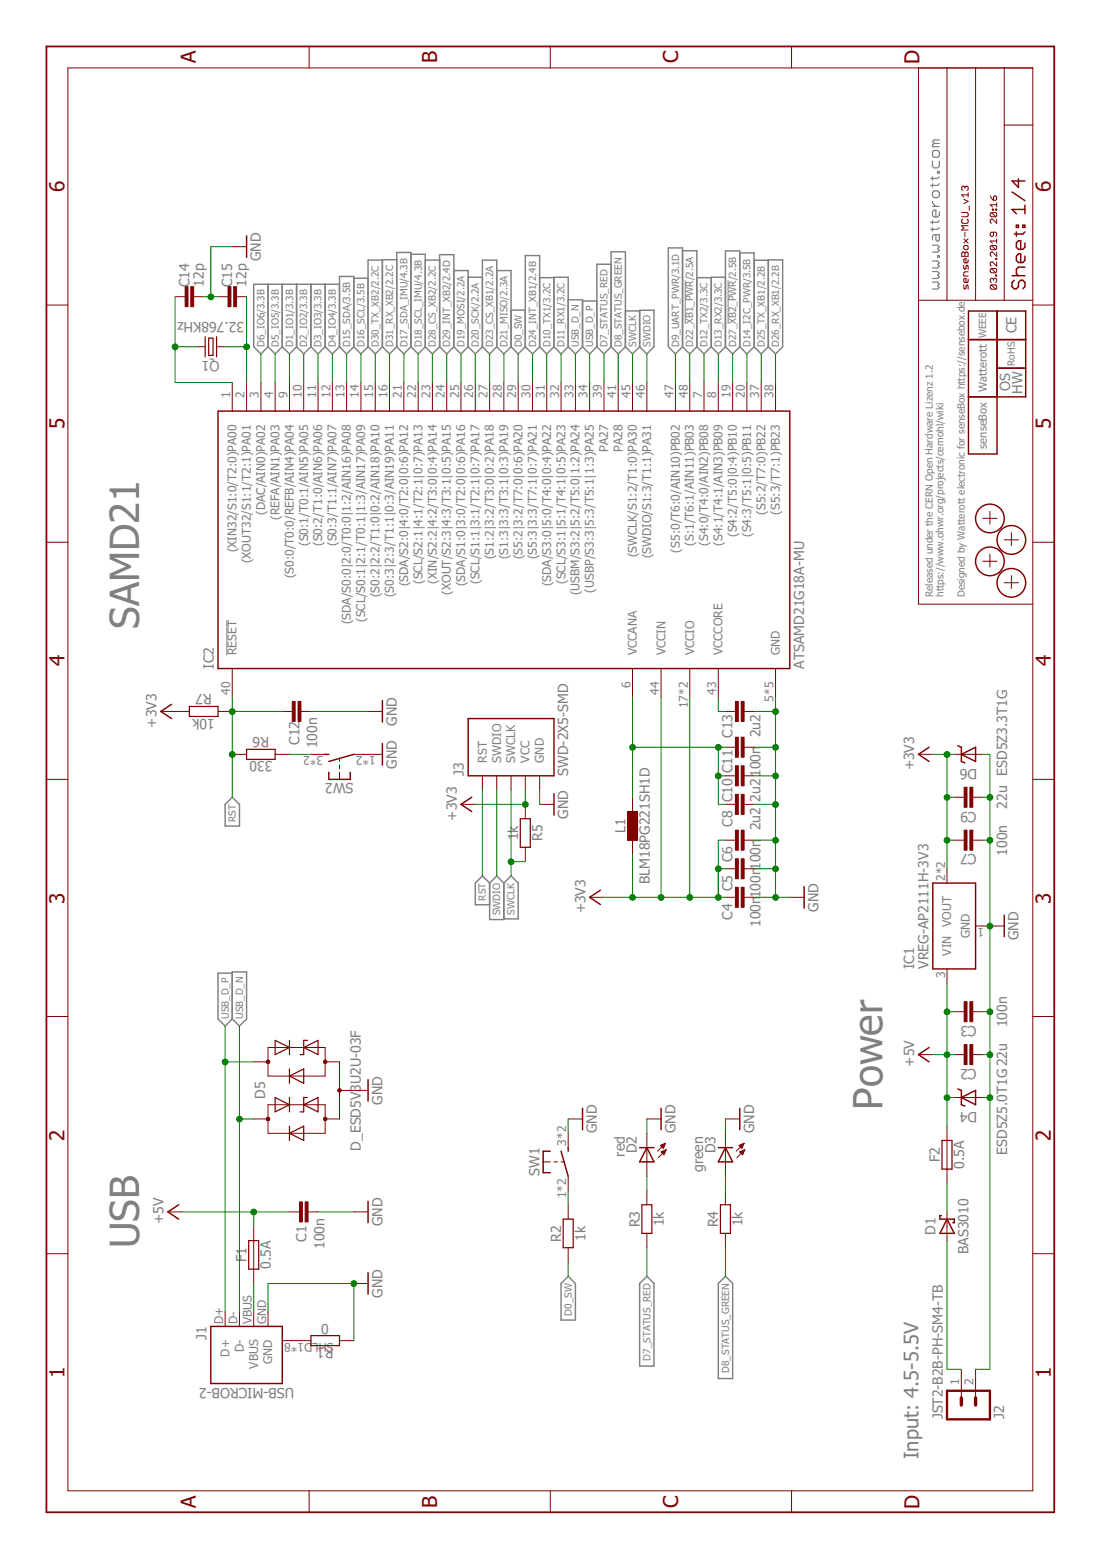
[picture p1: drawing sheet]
<svg xmlns="http://www.w3.org/2000/svg" width="210mm" height="297mm" viewBox="0 0 210 297" stroke-linecap="round" stroke-linejoin="round" font-family="sans-serif">
<defs><g id="words">
<g font-size="7.7" fill="#808080">
<text x="26.5" y="119.7" transform="rotate(-90 26.5 119.7)">SAMD21</text>
<text x="168.1" y="211.3" transform="rotate(-90 168.1 211.3)">Power</text>
<text x="26.5" y="237.7" transform="rotate(-90 26.5 237.7)">USB</text>
</g>
<g font-size="3.9" fill="#800000">
<text x="37.3" y="12.1" transform="rotate(-90 37.3 12.1)">A</text>
<text x="83.2" y="12.1" transform="rotate(-90 83.2 12.1)">B</text>
<text x="129.2" y="12.1" transform="rotate(-90 129.2 12.1)">C</text>
<text x="175.1" y="12.2" transform="rotate(-90 175.1 12.2)">D</text>
<text x="12.3" y="36.6" transform="rotate(-90 12.3 36.6)">6</text>
<text x="200.2" y="36.6" transform="rotate(-90 200.2 36.6)">6</text>
<text x="12.3" y="81.7" transform="rotate(-90 12.3 81.7)">5</text>
<text x="200.2" y="81.7" transform="rotate(-90 200.2 81.7)">5</text>
<text x="12.3" y="126.9" transform="rotate(-90 12.3 126.9)">4</text>
<text x="200.2" y="126.9" transform="rotate(-90 200.2 126.9)">4</text>
<text x="12.3" y="172.1" transform="rotate(-90 12.3 172.1)">3</text>
<text x="200.2" y="172.1" transform="rotate(-90 200.2 172.1)">3</text>
<text x="12.3" y="217.2" transform="rotate(-90 12.3 217.2)">2</text>
<text x="200.2" y="217.2" transform="rotate(-90 200.2 217.2)">2</text>
<text x="12.3" y="262.4" transform="rotate(-90 12.3 262.4)">1</text>
<text x="200.2" y="262.4" transform="rotate(-90 200.2 262.4)">1</text>
<text x="37.3" y="287.1" transform="rotate(-90 37.3 287.1)">A</text>
<text x="83.2" y="287.1" transform="rotate(-90 83.2 287.1)">B</text>
<text x="129.2" y="287.1" transform="rotate(-90 129.2 287.1)">C</text>
<text x="175.1" y="287.2" transform="rotate(-90 175.1 287.2)">D</text>
</g>
<text font-size="3.8" fill="#808080" x="174.9" y="277.8" transform="rotate(-90 174.9 277.8)">Input: 4.5-5.5V</text>
<g font-size="2.7" fill="#808080">
<text x="49.7" y="49.7" transform="rotate(-90 49.7 49.7)">GND</text>
<text x="36.1" y="54.7" transform="rotate(-90 36.1 54.7)">C14</text>
<text x="38.8" y="54.6" transform="rotate(-90 38.8 54.6)">12p</text>
<text x="44.2" y="54.7" transform="rotate(-90 44.2 54.7)">C15</text>
<text x="47" y="54.6" transform="rotate(-90 47 54.6)">12p</text>
<text x="46.5" y="61.4" transform="rotate(-180 46.5 61.4)">32.768KHz</text>
<text x="193.6" y="63.5" transform="rotate(-90 193.6 63.5)">CE</text>
<text x="41.8" y="68.8" transform="rotate(-180 41.8 68.8)">Q1</text>
<text x="192.4" y="74.5" transform="rotate(-90 192.4 74.5)">OS</text>
<text x="194.8" y="75" transform="rotate(-90 194.8 75)">HW</text>
<text x="40.7" y="127.3" transform="rotate(-90 40.7 127.3)">IC2</text>
<text x="153.2" y="127.3" transform="rotate(-90 153.2 127.3)">ATSAMD21G18A-MU</text>
<text x="40.4" y="132.2" transform="rotate(-180 40.4 132.2)">R7</text>
<text x="40.9" y="136.8" transform="rotate(-180 40.9 136.8)">10k</text>
<text x="29.8" y="138.5" transform="rotate(-90 29.8 138.5)">+3V3</text>
<text x="51.3" y="140.4" transform="rotate(-180 51.3 140.4)">R6</text>
<text x="57" y="141.8" transform="rotate(-90 57 141.8)">C12</text>
<text x="60.4" y="142.5" transform="rotate(-90 60.4 142.5)">100n</text>
<text x="75.6" y="138.2" transform="rotate(-90 75.6 138.2)">GND</text>
<text x="139.5" y="140.5" transform="rotate(-90 139.5 140.5)">C13</text>
<text x="144.9" y="140.4" transform="rotate(-90 144.9 140.4)">2u2</text>
<text x="51.9" y="145" transform="rotate(-180 51.9 145)">330</text>
<text x="67.4" y="149.1" transform="rotate(-180 67.4 149.1)">SW2</text>
<text x="75.6" y="146.4" transform="rotate(-90 75.6 146.4)">GND</text>
<text x="88.4" y="147.7" transform="rotate(-90 88.4 147.7)">J3</text>
<text x="108.2" y="147.7" transform="rotate(-90 108.2 147.7)">SWD-2X5-SMD</text>
<text x="174.1" y="146.7" transform="rotate(-90 174.1 146.7)">+3V3</text>
<text x="186.1" y="146.4" transform="rotate(-180 186.1 146.4)">D6</text>
<text x="108.2" y="155.9" transform="rotate(-90 108.2 155.9)">GND</text>
<text x="144.9" y="152.6" transform="rotate(-90 144.9 152.6)">2u2100n</text>
<text x="186" y="154.5" transform="rotate(-180 186 154.5)">C9</text>
<text x="191.8" y="154" transform="rotate(-90 191.8 154)">22u ESD5Z3.3T1G</text>
<text x="87" y="156.2" transform="rotate(-90 87 156.2)">+3V3</text>
<text x="98.7" y="160" transform="rotate(-90 98.7 160)">1k</text>
<text x="103.3" y="160.2" transform="rotate(-90 103.3 160.2)">R5</text>
<text x="119.1" y="158.6" transform="rotate(-90 119.1 158.6)">L1</text>
<text x="139.5" y="157.4" transform="rotate(-90 139.5 157.4)">C8 C10 C11</text>
<text x="144.9" y="158.1" transform="rotate(-90 144.9 158.1)">2u2</text>
<text x="139.5" y="164.2" transform="rotate(-90 139.5 164.2)">C6</text>
<text x="186" y="162.7" transform="rotate(-180 186 162.7)">C7</text>
<text x="191.8" y="162.9" transform="rotate(-90 191.8 162.9)">100n</text>
<text x="111.5" y="173.9" transform="rotate(-90 111.5 173.9)">+3V3</text>
<text x="123.7" y="168.3" transform="rotate(-90 123.7 168.3)">BLM18PG221SH1D</text>
<text x="139.5" y="169.7" transform="rotate(-90 139.5 169.7)">C5</text>
<text x="155.9" y="173.6" transform="rotate(-90 155.9 173.6)">GND</text>
<text x="139.5" y="175.1" transform="rotate(-90 139.5 175.1)">C4</text>
<text x="144.9" y="176.5" transform="rotate(-90 144.9 176.5)">100n100n100n</text>
<text x="194" y="179" transform="rotate(-90 194 179)">GND</text>
<text x="174.1" y="184.5" transform="rotate(-90 174.1 184.5)">IC1</text>
<text x="176.8" y="184.5" transform="rotate(-90 176.8 184.5)">VREG-AP2111H-3V3</text>
<text x="186" y="195.4" transform="rotate(-180 186 195.4)">C3</text>
<text x="191.8" y="195.6" transform="rotate(-90 191.8 195.6)">100n</text>
<text x="174.1" y="203.1" transform="rotate(-90 174.1 203.1)">+5V</text>
<text x="186" y="203.5" transform="rotate(-180 186 203.5)">C2</text>
<text x="50.5" y="209.3" transform="rotate(-90 50.5 209.3)">D5</text>
<text x="72.8" y="210.3" transform="rotate(-90 72.8 210.3)">GND</text>
<text x="113.7" y="215.8" transform="rotate(-90 113.7 215.8)">GND</text>
<text x="128.7" y="215.8" transform="rotate(-90 128.7 215.8)">GND</text>
<text x="143.6" y="215.8" transform="rotate(-90 143.6 215.8)">GND</text>
<text x="186.1" y="211.7" transform="rotate(-180 186.1 211.7)">D4</text>
<text x="68.7" y="219.1" transform="rotate(-90 68.7 219.1)">D_ESD5V3U2U-03F</text>
<text x="119" y="220.2" transform="rotate(-90 119 220.2)">red</text>
<text x="121.3" y="219.6" transform="rotate(-90 121.3 219.6)">D2</text>
<text x="136.3" y="219.6" transform="rotate(-90 136.3 219.6)">D3</text>
<text x="179" y="221.3" transform="rotate(-90 179 221.3)">F2</text>
<text x="191.8" y="219.9" transform="rotate(-90 191.8 219.9)">ESD5Z5.0T1G 22u</text>
<text x="102.8" y="223.9" transform="rotate(-90 102.8 223.9)">SW1</text>
<text x="134" y="223.1" transform="rotate(-90 134 223.1)">green</text>
<text x="183.7" y="222.5" transform="rotate(-90 183.7 222.5)">0.5A</text>
<text x="31.2" y="233.1" transform="rotate(-90 31.2 233.1)">+5V</text>
<text x="72.8" y="233.5" transform="rotate(-90 72.8 233.5)">GND</text>
<text x="121.8" y="233.7" transform="rotate(-90 121.8 233.7)">R3</text>
<text x="126.5" y="233.5" transform="rotate(-90 126.5 233.5)">1k</text>
<text x="136.8" y="233.7" transform="rotate(-90 136.8 233.7)">R4</text>
<text x="141.4" y="233.5" transform="rotate(-90 141.4 233.5)">1k</text>
<text x="58.4" y="236.4" transform="rotate(-90 58.4 236.4)">C1</text>
<text x="61.8" y="237.8" transform="rotate(-90 61.8 237.8)">100n</text>
<text x="106.9" y="236.4" transform="rotate(-90 106.9 236.4)">R2</text>
<text x="111.5" y="236.3" transform="rotate(-90 111.5 236.3)">1k</text>
<text x="178.2" y="235.1" transform="rotate(-90 178.2 235.1)">D1</text>
<text x="184.5" y="238.8" transform="rotate(-90 184.5 238.8)">BAS3010</text>
<text x="47" y="240.4" transform="rotate(-90 47 240.4)">F1</text>
<text x="51.6" y="241.6" transform="rotate(-90 51.6 241.6)">0.5A</text>
<text x="72.8" y="247.1" transform="rotate(-90 72.8 247.1)">GND</text>
<text x="39.3" y="255.1" transform="rotate(-90 39.3 255.1)">J1</text>
<text x="62.7" y="252" transform="rotate(-180 62.7 252)">0</text>
<text x="63.5" y="256.6" transform="rotate(-180 63.5 256.6)">R1</text>
<text x="56" y="264.3" transform="rotate(-180 56 264.3)">USB-MICROB-2</text>
<text x="179.6" y="270.3" transform="rotate(-90 179.6 270.3)">JST2-B2B-PH-SM4-TB</text>
<text x="191.3" y="270.3" transform="rotate(-90 191.3 270.3)">J2</text>
</g>
<g font-size="2.3" fill="#808080">
<text x="43.9" y="75.8" transform="rotate(-90 43.9 75.8)">1</text>
<text x="46.6" y="75.8" transform="rotate(-90 46.6 75.8)">2</text>
<text x="49.3" y="75.8" transform="rotate(-90 49.3 75.8)">3</text>
<text x="52" y="75.8" transform="rotate(-90 52 75.8)">4</text>
<text x="54.8" y="75.8" transform="rotate(-90 54.8 75.8)">9</text>
<text x="57.5" y="75.8" transform="rotate(-90 57.5 75.8)">10</text>
<text x="60.2" y="75.8" transform="rotate(-90 60.2 75.8)">11</text>
<text x="62.9" y="75.8" transform="rotate(-90 62.9 75.8)">12</text>
<text x="65.6" y="75.8" transform="rotate(-90 65.6 75.8)">13</text>
<text x="68.4" y="75.8" transform="rotate(-90 68.4 75.8)">14</text>
<text x="71.1" y="75.8" transform="rotate(-90 71.1 75.8)">15</text>
<text x="73.8" y="75.8" transform="rotate(-90 73.8 75.8)">16</text>
<text x="76.5" y="75.8" transform="rotate(-90 76.5 75.8)">21</text>
<text x="79.3" y="75.8" transform="rotate(-90 79.3 75.8)">22</text>
<text x="82" y="75.8" transform="rotate(-90 82 75.8)">23</text>
<text x="84.7" y="75.8" transform="rotate(-90 84.7 75.8)">24</text>
<text x="87.4" y="75.8" transform="rotate(-90 87.4 75.8)">25</text>
<text x="90.2" y="75.8" transform="rotate(-90 90.2 75.8)">26</text>
<text x="92.9" y="75.8" transform="rotate(-90 92.9 75.8)">27</text>
<text x="95.6" y="75.8" transform="rotate(-90 95.6 75.8)">28</text>
<text x="98.3" y="75.8" transform="rotate(-90 98.3 75.8)">29</text>
<text x="101" y="75.8" transform="rotate(-90 101 75.8)">30</text>
<text x="103.8" y="75.8" transform="rotate(-90 103.8 75.8)">31</text>
<text x="106.5" y="75.8" transform="rotate(-90 106.5 75.8)">32</text>
<text x="109.2" y="75.8" transform="rotate(-90 109.2 75.8)">33</text>
<text x="111.9" y="75.8" transform="rotate(-90 111.9 75.8)">34</text>
<text x="114.7" y="75.8" transform="rotate(-90 114.7 75.8)">39</text>
<text x="117.4" y="75.8" transform="rotate(-90 117.4 75.8)">41</text>
<text x="120.1" y="75.8" transform="rotate(-90 120.1 75.8)">45</text>
<text x="122.8" y="75.8" transform="rotate(-90 122.8 75.8)">46</text>
<text x="128.3" y="75.8" transform="rotate(-90 128.3 75.8)">47</text>
<text x="131" y="75.8" transform="rotate(-90 131 75.8)">48</text>
<text x="133.7" y="75.8" transform="rotate(-90 133.7 75.8)">7</text>
<text x="136.4" y="75.8" transform="rotate(-90 136.4 75.8)">8</text>
<text x="139.2" y="75.8" transform="rotate(-90 139.2 75.8)">19</text>
<text x="141.9" y="75.8" transform="rotate(-90 141.9 75.8)">20</text>
<text x="144.6" y="75.8" transform="rotate(-90 144.6 75.8)">37</text>
<text x="147.3" y="75.8" transform="rotate(-90 147.3 75.8)">38</text>
<text x="115.9" y="86" transform="rotate(-90 115.9 86)">PA27</text>
<text x="118.6" y="86" transform="rotate(-90 118.6 86)">PA28</text>
<text x="50.5" y="98" transform="rotate(-90 50.5 98)">(DAC/AIN0)PA02</text>
<text x="53.2" y="99" transform="rotate(-90 53.2 99)">(REFA/AIN1)PA03</text>
<text x="145.8" y="98" transform="rotate(-90 145.8 98)">(S5:2/T7:0)PB22</text>
<text x="148.5" y="98" transform="rotate(-90 148.5 98)">(S5:3/T7:1)PB23</text>
<text x="45.1" y="105.2" transform="rotate(-90 45.1 105.2)">(XIN32/S1:0/T2:0)PA00</text>
<text x="47.8" y="107.3" transform="rotate(-90 47.8 107.3)">(XOUT32/S1:1/T2:1)PA01</text>
<text x="58.7" y="104" transform="rotate(-90 58.7 104)">(S0:1/T0:1/AIN5)PA05</text>
<text x="61.4" y="104" transform="rotate(-90 61.4 104)">(S0:2/T1:0/AIN6)PA06</text>
<text x="64.1" y="104" transform="rotate(-90 64.1 104)">(S0:3/T1:1/AIN7)PA07</text>
<text x="94.1" y="106.5" transform="rotate(-90 94.1 106.5)">(S1:2|3:2/T3:0|0:2)PA18</text>
<text x="96.8" y="106.5" transform="rotate(-90 96.8 106.5)">(S1:3|3:3/T3:1|0:3)PA19</text>
<text x="99.5" y="106.5" transform="rotate(-90 99.5 106.5)">(S5:2|3:2/T7:0|0:6)PA20</text>
<text x="102.2" y="106.5" transform="rotate(-90 102.2 106.5)">(S5:3|3:3/T7:1|0:7)PA21</text>
<text x="121.3" y="106.1" transform="rotate(-90 121.3 106.1)">(SWCLK/S1:2/T1:0)PA30</text>
<text x="124" y="106.3" transform="rotate(-90 124 106.3)">(SWDIO/S1:3/T1:1)PA31</text>
<text x="129.5" y="105.2" transform="rotate(-90 129.5 105.2)">(S5:0/T6:0/AIN10)PB02</text>
<text x="132.2" y="103.9" transform="rotate(-90 132.2 103.9)">(S:1/T6:1/AIN11)PB03</text>
<text x="134.9" y="103.9" transform="rotate(-90 134.9 103.9)">(S4:0/T4:0/AIN2)PB08</text>
<text x="137.6" y="103.9" transform="rotate(-90 137.6 103.9)">(S4:1/T4:1/AIN3)PB09</text>
<text x="140.4" y="102.3" transform="rotate(-90 140.4 102.3)">(S4:2/T5:0|0:4)PB10</text>
<text x="143.1" y="102.3" transform="rotate(-90 143.1 102.3)">(S4:3/T5:1|0:5)PB11</text>
<text x="55.9" y="110.1" transform="rotate(-90 55.9 110.1)">(S0:0/T0:0/REFB/AIN4)PA04</text>
<text x="72.3" y="113.7" transform="rotate(-90 72.3 113.7)">(S0:2|2:2/T1:0|0:2/AIN18)PA10</text>
<text x="75" y="113.7" transform="rotate(-90 75 113.7)">(S0:3|2:3/T1:1|0:3/AIN19)PA11</text>
<text x="77.7" y="111.6" transform="rotate(-90 77.7 111.6)">(SDA/S2:0|4:0/T2:0|0:6)PA12</text>
<text x="80.5" y="111.2" transform="rotate(-90 80.5 111.2)">(SCL/S2:1|4:1/T2:1|0:7)PA13</text>
<text x="83.2" y="111.2" transform="rotate(-90 83.2 111.2)">(XIN/S2:2|4:2/T3:0|0:4)PA14</text>
<text x="85.9" y="113.2" transform="rotate(-90 85.9 113.2)">(XOUT/S2:3|4:3/T3:1|0:5)PA15</text>
<text x="88.6" y="111.6" transform="rotate(-90 88.6 111.6)">(SDA/S1:0|3:0/T2:0|0:6)PA16</text>
<text x="91.3" y="111.2" transform="rotate(-90 91.3 111.2)">(SCL/S1:1|3:1/T2:1|0:7)PA17</text>
<text x="105" y="111.6" transform="rotate(-90 105 111.6)">(SDA/S3:0|5:0/T4:0|0:4)PA22</text>
<text x="107.7" y="111.2" transform="rotate(-90 107.7 111.2)">(SCL/S3:1|5:1/T4:1|0:5)PA23</text>
<text x="110.4" y="113.3" transform="rotate(-90 110.4 113.3)">(USBM/S3:2|5:2/T5:0|1:2)PA24</text>
<text x="113.1" y="112.8" transform="rotate(-90 113.1 112.8)">(USBP/S3:3|5:3/T5:1|1:3)PA25</text>
<text x="66.8" y="118.9" transform="rotate(-90 66.8 118.9)">(SDA/S0:0|2:0/T0:0|1:2/AIN16)PA08</text>
<text x="69.6" y="118.4" transform="rotate(-90 69.6 118.4)">(SCL/S0:1|2:1/T0:1|1:3/AIN17)PA09</text>
<text x="45.1" y="124.8" transform="rotate(-90 45.1 124.8)">RESET</text>
<text x="121.3" y="124.8" transform="rotate(-90 121.3 124.8)">VCCANA</text>
<text x="126.7" y="124.8" transform="rotate(-90 126.7 124.8)">VCCIN</text>
<text x="132.2" y="124.8" transform="rotate(-90 132.2 124.8)">VCCIO</text>
<text x="137.6" y="124.8" transform="rotate(-90 137.6 124.8)">VCCCORE</text>
<text x="148.5" y="124.8" transform="rotate(-90 148.5 124.8)">GND</text>
<text x="120.1" y="131.1" transform="rotate(-90 120.1 131.1)">6</text>
<text x="43.9" y="132.3" transform="rotate(-90 43.9 132.3)">40</text>
<text x="125.5" y="132.3" transform="rotate(-90 125.5 132.3)">44</text>
<text x="131" y="134.9" transform="rotate(-90 131 134.9)">17*2</text>
<text x="136.4" y="132.3" transform="rotate(-90 136.4 132.3)">43</text>
<text x="147.3" y="133.6" transform="rotate(-90 147.3 133.6)">5*5</text>
<text x="61.6" y="144" transform="rotate(-180 61.6 144)">3*2</text>
<text x="71.6" y="144" transform="rotate(-180 71.6 144)">1*2</text>
<text x="92.7" y="145.2" transform="rotate(-90 92.7 145.2)">RST</text>
<text x="95.4" y="145.2" transform="rotate(-90 95.4 145.2)">SWDIO</text>
<text x="98.2" y="145.2" transform="rotate(-90 98.2 145.2)">SWCLK</text>
<text x="100.9" y="145.2" transform="rotate(-90 100.9 145.2)">VCC</text>
<text x="103.6" y="145.2" transform="rotate(-90 103.6 145.2)">GND</text>
<text x="180" y="167.8" transform="rotate(-90 180 167.8)">2*2</text>
<text x="181.2" y="176.5" transform="rotate(-90 181.2 176.5)">VOUT</text>
<text x="184.7" y="178.6" transform="rotate(-90 184.7 178.6)">GND</text>
<text x="187.5" y="176.7" transform="rotate(-180 187.5 176.7)">1</text>
<text x="181.2" y="182" transform="rotate(-90 181.2 182)">VIN</text>
<text x="180" y="186.1" transform="rotate(-90 180 186.1)">3</text>
<text x="107.8" y="218.1" transform="rotate(-90 107.8 218.1)">3*2</text>
<text x="107.8" y="228.2" transform="rotate(-90 107.8 228.2)">1*2</text>
<text x="42.5" y="252.2" transform="rotate(-90 42.5 252.2)">D+</text>
<text x="45.2" y="252.2" transform="rotate(-90 45.2 252.2)">D-</text>
<text x="46.4" y="257.5" transform="rotate(-90 46.4 257.5)">D-</text>
<text x="47.9" y="252.2" transform="rotate(-90 47.9 252.2)">VBUS</text>
<text x="50.7" y="252.2" transform="rotate(-90 50.7 252.2)">GND</text>
<text x="63.5" y="255.7" transform="rotate(-180 63.5 255.7)">SHLD1*8</text>
<text x="43.7" y="258.3" transform="rotate(-90 43.7 258.3)">D+</text>
<text x="49.1" y="260.6" transform="rotate(-90 49.1 260.6)">VBUS</text>
<text x="51.9" y="259.7" transform="rotate(-90 51.9 259.7)">GND</text>
<text x="182.7" y="263.7" transform="rotate(-90 182.7 263.7)">1</text>
<text x="185.5" y="263.7" transform="rotate(-90 185.5 263.7)">2</text>
</g>
<g font-size="2.1" fill="#808080">
<text x="188" y="74.6" transform="rotate(-90 188 74.6)">Watterott</text>
<text x="188" y="85.4" transform="rotate(-90 188 85.4)">senseBox</text>
</g>
<g font-size="1.9" fill="#808080">
<text x="187.9" y="64.4" transform="rotate(-90 187.9 64.4)">WEEE</text>
<text x="50.4" y="66" transform="rotate(-90 50.4 66)">D6_IO6/3.3B</text>
<text x="53.1" y="66" transform="rotate(-90 53.1 66)">D5_IO5/3.3B</text>
<text x="55.8" y="66" transform="rotate(-90 55.8 66)">D1_IO1/3.3B</text>
<text x="58.5" y="66" transform="rotate(-90 58.5 66)">D2_IO2/3.3B</text>
<text x="61.3" y="66" transform="rotate(-90 61.3 66)">D3_IO3/3.3B</text>
<text x="64" y="66" transform="rotate(-90 64 66)">D4_IO4/3.3B</text>
<text x="66.7" y="66" transform="rotate(-90 66.7 66)">D15_SDA/3.5B</text>
<text x="69.4" y="66" transform="rotate(-90 69.4 66)">D16_SCL/3.5B</text>
<text x="72.2" y="66" transform="rotate(-90 72.2 66)">D30_TX_XB2/2.2C</text>
<text x="74.9" y="66" transform="rotate(-90 74.9 66)">D31_RX_XB2/2.2C</text>
<text x="77.6" y="66" transform="rotate(-90 77.6 66)">D17_SDA_IMU/4.3B</text>
<text x="80.3" y="66" transform="rotate(-90 80.3 66)">D18_SCL_IMU/4.3B</text>
<text x="83" y="66" transform="rotate(-90 83 66)">D28_CS_XB2/2.2C</text>
<text x="85.8" y="66" transform="rotate(-90 85.8 66)">D29_INT_XB2/2.4D</text>
<text x="88.5" y="66" transform="rotate(-90 88.5 66)">D19_MOSI/2.2A</text>
<text x="91.2" y="66" transform="rotate(-90 91.2 66)">D20_SCK/2.2A</text>
<text x="93.9" y="66" transform="rotate(-90 93.9 66)">D23_CS_XB1/2.2A</text>
<text x="96.7" y="66" transform="rotate(-90 96.7 66)">D21_MISO/2.3A</text>
<text x="99.4" y="66" transform="rotate(-90 99.4 66)">D0_SW</text>
<text x="102.1" y="66" transform="rotate(-90 102.1 66)">D24_INT_XB1/2.4B</text>
<text x="104.8" y="66" transform="rotate(-90 104.8 66)">D10_TX1/3.2C</text>
<text x="107.5" y="66" transform="rotate(-90 107.5 66)">D11_RX1/3.2C</text>
<text x="110.3" y="66" transform="rotate(-90 110.3 66)">USB_D_N</text>
<text x="113" y="66" transform="rotate(-90 113 66)">USB_D_P</text>
<text x="115.7" y="66" transform="rotate(-90 115.7 66)">D7_STATUS_RED</text>
<text x="118.4" y="66" transform="rotate(-90 118.4 66)">D8_STATUS_GREEN</text>
<text x="121.2" y="66" transform="rotate(-90 121.2 66)">SWCLK</text>
<text x="123.9" y="66" transform="rotate(-90 123.9 66)">SWDIO</text>
<text x="129.3" y="66" transform="rotate(-90 129.3 66)">D9_UART_PWR/3.1D</text>
<text x="132.1" y="66" transform="rotate(-90 132.1 66)">D22_XB1_PWR/2.5A</text>
<text x="134.8" y="66" transform="rotate(-90 134.8 66)">D12_TX2/3.3C</text>
<text x="137.5" y="66" transform="rotate(-90 137.5 66)">D13_RX2/3.3C</text>
<text x="140.2" y="66" transform="rotate(-90 140.2 66)">D27_XB2_PWR/2.5B</text>
<text x="142.9" y="66" transform="rotate(-90 142.9 66)">D14_I2C_PWR/3.5B</text>
<text x="145.7" y="66" transform="rotate(-90 145.7 66)">D25_TX_XB1/2.2B</text>
<text x="148.4" y="66" transform="rotate(-90 148.4 66)">D26_RX_XB1/2.2B</text>
<text x="193.3" y="69.7" transform="rotate(-90 193.3 69.7)">RoHS</text>
<text x="177.7" y="113.7" transform="rotate(-90 177.7 113.7)">Released under the CERN Open Hardware Lizenz 1.2</text>
<text x="179.7" y="113.7" transform="rotate(-90 179.7 113.7)">https://www.ohwr.org/projects/cernohl/wiki</text>
<text x="183.8" y="113.7" transform="rotate(-90 183.8 113.7)">Designed by Watterott electronic for senseBox https://sensebox.de</text>
<text x="44.9" y="156.5" transform="rotate(-90 44.9 156.5)">RST</text>
<text x="92.6" y="171.5" transform="rotate(-90 92.6 171.5)">RST</text>
<text x="95.3" y="174.3" transform="rotate(-90 95.3 174.3)">SWDIO</text>
<text x="98" y="174.1" transform="rotate(-90 98 174.1)">SWCLK</text>
<text x="43.6" y="194" transform="rotate(-90 43.6 194)">USB_D_P</text>
<text x="46.3" y="194" transform="rotate(-90 46.3 194)">USB_D_N</text>
<text x="108.9" y="250.5" transform="rotate(-90 108.9 250.5)">D0_SW</text>
<text x="123.9" y="259.1" transform="rotate(-90 123.9 259.1)">D7_STATUS_RED</text>
<text x="138.9" y="261.4" transform="rotate(-90 138.9 261.4)">D8_STATUS_GREEN</text>
</g>
</g></defs>
<g fill="none" stroke="#808080" stroke-width=".23">
<path d="M177.6 30.6v1l.3 .4h.7l.3-.4v-1M177.6 36.7l.3-.4h.7l.3 .4v.6l-.3 .3h-.7l-.3-.3zM177.6 33.7v.6M177.6 35v.6M177.6 38.3v.4l.7 .6M177.6 39.3h1.3M177.9 28.6h.7l.3 .4v.6l-.3 .4h-.7l-.3-.4v-.6zM177.9 27.3l-.3 .3v.3h1.3M177.9 27.3h1M178.6 32.6h.3v.4h-.3zM178.9 35l-.3 .3h-1.3M178.9 33.7l-.3 .3h-1.3"/>
<path d="M178.9 26.6h-1l-.3 .4 .3 .3M177.6 53.7h1l.3 .3-.3 .4 .3 .3-.3 .3h-1M177.6 51.7h1l.3 .3-.3 .4 .3 .3-.3 .3h-1M177.6 49.7h1l.3 .3-.3 .4 .3 .3-.3 .3h-1M177.6 46.7h1l.3 .3-.3 .3 .3 .4-.3 .3h-1M177.6 42v.7M177.6 43.3v.7M178.3 44.7v1l.3 .3 .3-.3v-1h-1l-.3 .3v.7M178.6 48.7h.3v.3h-.3zM178.9 40.3v.7l-.3 .3h-.7l-.3-.3v-.7l.3-.3h.4v1.3M178.9 43.3l-.3 .4h-1.3M178.9 42l-.3 .3h-1.3"/>
</g>
<path d="M130.5 53.4v8.2M138.7 53.4v8.2M43.2 118.1v6.7" fill="none" stroke="#808080" stroke-width=".19"/>
<g fill="none" stroke="#808080" stroke-width=".28">
<path d="M51.1 54.1v11.9M53.8 54.1v11.9M56.5 54.1v11.9M59.2 54.1v11.9M61.9 54.1v11.9M64.7 54.1h-16.4v11.9l1.4 1.4 1.4-1.4M67.4 53h2.7M72.8 49.5h-2.7v16.5M75.6 49.4h-2.8v16.6M78.3 48.4h2.7v17.6M81 49.5h2.7M86.4 51.5h2.8v14.5"/>
<path d="M89.2 52.8h2.7M94.6 51.5h2.7v14.5M97.3 59.1h2.8M102.8 52.9h2.7M108.2 57.1h2.8v8.9M111 57.3h2.7M116.4 50.3h-2.7v15.7M119.1 59.2h2.7M121.8 59.1h2.8v6.9l-1.4 1.4-1.4-1.4zM127.3 47.2h2.7v18.8l-1.3 1.4-1.4-1.4zM130 47.8h2.7v18.2M132.7 52.9h2.8"/>
<path d="M138.2 52.8h-2.7v13.2M140.9 48.2h2.7v17.8M143.6 49.6h2.7M146.3 49.5h2.8v16.5l-1.4 1.4-1.4-1.4zM51.1 66l1.3 1.4 1.4-1.4M53.8 66l1.3 1.4 1.4-1.4M56.5 66l1.3 1.4 1.4-1.4M59.2 66l1.4 1.4 1.3-1.4M61.9 66l1.4 1.4 1.4-1.4M64.7 66l1.3 1.4 1.4-1.4M64.7 66v-13.4h2.7v13.4M67.4 66l1.3 1.4 1.4-1.4"/>
<path d="M70.1 66l1.4 1.4 1.3-1.4M72.8 66l1.4 1.4 1.4-1.4M75.6 66v-17.9h2.7v17.9M75.6 66l1.3 1.4 1.4-1.4M78.3 66l1.4 1.4 1.3-1.4M81 66l1.4 1.4 1.3-1.4M83.7 66v-17.5h2.7v17.5M83.7 66l1.4 1.4 1.3-1.4M86.4 66l1.4 1.4 1.4-1.4M89.2 66l1.3 1.4 1.4-1.4M91.9 66v-16.5h2.7v16.5M91.9 66l1.4 1.4 1.3-1.4"/>
<path d="M94.6 66l1.4 1.4 1.3-1.4M97.3 66l1.4 1.4 1.4-1.4M100.1 66v-17.3h2.7v17.3M100.1 66l1.3 1.4 1.4-1.4M102.8 66l1.3 1.4 1.4-1.4M105.5 66v-13.2h2.7v13.2M105.5 66l1.4 1.4 1.3-1.4M108.2 66l1.4 1.4 1.4-1.4M111 66l1.3 1.4 1.4-1.4M113.7 66l1.3 1.4 1.4-1.4M116.4 66v-18.1h2.7v18.1M116.4 66l1.4 1.4 1.3-1.4"/>
<path d="M119.1 66l1.4 1.4 1.3-1.4M130 66l1.4 1.4 1.3-1.4M132.7 66l1.4 1.4 1.4-1.4M135.5 66l1.3 1.4 1.4-1.4M138.2 66v-18.2h2.7v18.2M138.2 66l1.4 1.4 1.3-1.4M140.9 66l1.4 1.4 1.3-1.4M143.6 66l1.4 1.4 1.3-1.4M44.2 151.8l1.4 1.4v4.1h-2.7v-4.1zM93.3 168.1v7h2.7v-7M93.3 168.1l1.3-1.3 1.4 1.3M93.3 168.1l-1.4-1.3-1.4 1.3v4.2h2.8"/>
<path d="M96 168.1l1.3-1.3 1.4 1.3v6.9h-2.7M44.2 185.1h2.8v8.9l-1.4 1.4-1.4-1.4zM44.2 185.3h-2.7v8.7l1.4 1.4 1.3-1.4M108.2 243l1.4 1.4v7h-2.7v-7zM123.2 243l1.4 1.4v15.7h-2.8v-15.7zM138.2 243l1.4 1.4v18.1h-2.8v-18.1z"/>
</g>
<g fill="none" stroke="#800000" stroke-width=".19">
<path d="M12.9 12.9h183.8v271h-183.8zM58.9 8.8v4.1M104.8 8.8v4.1M150.8 8.8v4.1M174.9 12.9v102.1h21.8M180.4 12.9v44.3M185.8 12.9v44.3M191.3 12.9v44.3M183.6 38l.8 .4-.8 .4M183.8 35.6l.2-.1 .4 .1v.5l-.2 .2M183.8 35.6l-.2-.1-.4 .1v.5l.2 .2M183.8 35.6v.3"/>
<path d="M184.4 36.7v.8M184.4 37.1h-1.2l.4 .4M184.6 39.2v.8M188.6 37.3l.6 .8M189 39.8h.2v.2h-.2zM189.2 37.5l.2-.2h.3l.1 .2v.4l-.1 .2h-.5zM189.7 39.8h.1v.2h-.1zM189.8 38.6v.8M189.8 39h-1.2l.4 .4M191.3 23.8h5.4M8.8 58.1h4.1M33.4 56.5h1.9"/>
<path d="M36.9 56.5h1.9M41.5 56.5h1.9M44.2 47h2.8M45.1 56.5h1.9M174.9 57.2h21.8M183.2 40.5h1l.2 .2v.4l-.2 .2h-1M183.4 41.7l-.2 .2v.4l.2 .2h.8l.2-.2v-.4l-.2-.2M183.4 48l.4 .2 .4-.2 .2 .2v.6h-1.2v-.6zM183.6 46.9l.2-.2h.4l.2 .2v.4l-.2 .2h-.4l-.2-.2zM183.6 50.5v.6l.2 .2 .2-.2v-.4l.2-.2 .2 .2v.6M183.6 54.3v.6l.2 .2 .2-.2v-.4l.2-.2 .2 .2v.6M183.6 45.5l.8 .8"/>
<path d="M183.8 44.2v.8M183.8 48.2v.6M184.4 49.4v.4l-.2 .3h-.4l-.2-.3v-.4l.4-.2v.9M184.4 53.2v.4l-.2 .2h-.4l-.2-.2v-.4l.4-.2v.8M184.4 51.8h-.6l-.2 .1v.7h.8M184.4 45.5l-.8 .8M184.4 43h-1.2l.4 .4-.4 .4h1.2M188.8 54.3l-.2 .2v.4l.2 .2h.9M188.8 46.7h.9l.1 .2v.4l-.1 .2M188.8 46.7l-.2 .2v.4l.2 .2h.9M188.8 40.5l-.2 .2v.4l.2 .2h.9M188.8 40.5h.9l.1 .2v.4l-.1 .2"/>
<path d="M188.8 51.1l-.2 .2v.4l.2 .2h.9M188.8 54.3h.9l.1 .2v.4l-.1 .2M188.8 51.1h.9l.1 .2v.4l-.1 .2M188.8 54.3l.9 .8M188.8 51.1l.9 .8M188.8 46.7l.9 .8M188.8 40.5l.9 .8M189.2 53.2l-.2-.2-.4 .2v.4l.2 .2M189.2 53.2l.2-.2 .4 .2v.4l-.1 .2M189.2 44.2v.6l-.2 .2-.4-.2v-.4l.2-.2h.9l.1 .2v.4l-.1 .2M189.2 53.2v.2M189.7 52.4h.1v.2h-.1z"/>
<path d="M189.7 49.2h.1v.2h-.1zM189.8 48v.8l-.8-.8-.4 .2v.4l.2 .2M189.8 41.7v.8l-.8-.8h-.2l-.2 .2v.4l.2 .2M189.8 49.9v.8l-.8-.8h-.2l-.2 .2v.4l.2 .2M189.8 45.5v.8M189.8 45.9h-1.2l.4 .4M196.7 58.1h4.1M37.4 66h1.7M41.3 66h1.6M44.2 72.8v5.5M47 72.8v5.5M49.7 72.8v5.5"/>
<path d="M52.4 72.8v5.5M55.1 72.8v5.5M57.8 72.8v5.5M60.6 72.8v5.5M63.3 72.8v5.5M66 72.8v5.5M68.7 72.8v5.5M71.5 72.8v5.5M74.2 72.8v5.5M76.9 72.8v5.5M79.7 72.8v5.5M82.4 72.8v5.5"/>
<path d="M85.1 72.8v5.5M87.8 72.8v5.5M90.5 72.8v5.5M93.3 72.8v5.5M96 72.8v5.5M98.7 72.8v5.5M101.4 72.8v5.5M104.1 72.8v5.5M106.9 72.8v5.5M109.6 72.8v5.5M112.3 72.8v5.5M115 72.8v5.5"/>
<path d="M117.8 72.8v5.5M120.5 72.8v5.5M123.2 72.8v5.5M128.7 72.8v5.5M131.4 72.8v5.5M134.1 72.8v5.5M136.8 72.8v5.5M139.6 72.8v5.5M142.3 72.8v5.5M145 72.8v5.5M147.7 72.8v5.5M187.2 98.7h2.7"/>
<path d="M188.6 97.3v2.5M8.8 103.3h4.1M187.2 106.9h2.7M188.6 105.5v2.5M191.3 111h2.7M191.3 102.8h2.7M192.6 101.4v2.5M192.6 109.6v2.5M196.7 103.3h4.1M30.6 135.5h5.5M41.5 135.5h2.7M44.2 127.3v5.4"/>
<path d="M53.8 135.5h1.9M57.3 135.5h1.9M70.1 135.5h2.7M120.5 127.3v5.4M125.9 127.3v5.4M131.4 127.3v5.4M136.8 127.3v5.4M138.2 135.5h1.9M141.7 135.5h1.9M147.7 127.3v5.4M8.8 148.4h4.1M44.2 143.6h2.8"/>
<path d="M52.4 143.6h2.7M59.2 143.6h2.7M64.7 144.3v.7M64.7 145.7v.6M64.7 147v1.4M67.4 143.6h5.4M87.8 153.2h2.7M91.9 147.7v2.7M94.6 147.7v2.7M97.3 147.7v2.7M100.1 147.7v2.7M100.1 153.2v2.7"/>
<path d="M102.8 147.7v2.7M102.8 153.2h2.7M119.5 154.5h1.9v5.5h-1.9zM120.5 151.8v2.7M120.5 160v2.7M138.2 153.2h1.9M138.2 160h1.9M138.2 142.3h1.9M138.2 147.7h1.9M141.7 153.2h1.9M141.7 160h1.9M141.7 142.3h1.9"/>
<path d="M141.7 147.7h1.9M174.9 143.6h2.8M181.8 143.6h5.4M181.8 160h1.9M181.8 151.8h1.9M185.3 160h1.9M185.3 151.8h1.9M196.7 148.4h4.1M100.1 161.3v2.8M112.3 170.9h2.7M138.2 170.9h1.9M138.2 165.4h1.9"/>
<path d="M141.7 170.9h1.9M141.7 165.4h1.9M150.4 170.9h2.8M180.4 165.4v2.7M185.8 176.3h5.5M8.8 193.5h4.1M51.1 199.5h10.8v5.4h-10.8zM180.4 184.5v2.7M181.8 192.6h1.9M185.3 192.6h1.9M196.7 193.5h4.1M48.3 213.1h2.8"/>
<path d="M48.3 202.2h2.8M51.1 210.4h10.8v5.4h-10.8zM61.9 202.2h2.8v10.9h-2.8M64.7 207.6h5.4M108.2 213.1h2.8M108.2 215.8v2.7M123.2 215.8v8.2M123.2 213.1h2.7M125.8 218.1l.9-.4-.4 1zM125.9 218.1v.1M125.9 219.3l1-.4-.4 1zM126 218v.4"/>
<path d="M126 219.3v.2M126.2 217.9v.6M126.2 219.2v.4M126.3 217.9v.7M126.3 219.2v.5M126.4 217.8v.6M126.4 219.1v.7M126.6 217.8v.3M126.6 219.1v.5M126.7 217.7v.1M126.7 219v.4M126.7 217.7l-1.5 1.5"/>
<path d="M126.8 218.9v.1M126.9 218.9l-1.5 1.5M138.2 213.1h2.7M138.2 215.8v8.2M140.8 218.1l.5 .6M140.8 218.1h.1M140.9 219.3l1-.4-.4 1zM140.9 218v.2M140.9 219.3v.1M141.1 218v.4M141.1 219.3v.2M141.2 217.9v.6"/>
<path d="M141.2 219.2v.4M141.3 217.9v.8M141.3 219.2v.5M141.4 217.8v.5M141.4 219.1v.8M141.6 217.8v.2M141.6 219.1v.5M141.7 217.7h.1M141.7 219v.3M141.7 217.7l-1.5 1.5M141.7 217.7l-.4 1M141.7 217.7l-.9 .4"/>
<path d="M141.8 218.9v.1M141.9 218.9l-1.5 1.5M174.9 200.8h2.8M180.4 214.4v10.9M181.8 209h5.4M181.8 200.8h1.9M185.3 200.8h1.9M8.8 238.7h4.1M32 230.8h2.7M48.3 233.5v10.9M55.1 230.8h1.9M58.7 230.8h1.9"/>
<path d="M67.4 230.8h2.7M103.5 221.2h1.3M105.5 221.2h.7M106.9 221.2h.6M108.2 224v2.7M108.2 229.4v2.7M108.2 237.6v2.7M123.2 226.7v2.7M123.2 234.8v2.8M138.2 226.7v2.7M138.2 234.8v2.8M180.4 230.8v5.4"/>
<path d="M196.7 238.7h4.1M42.9 249.8v2.8M45.6 249.8v2.8M48.3 249.8v2.8M51.1 249.8v2.8M53.8 255.3h5.4M64.7 255.3h2.7M67.4 244.4h2.7M183.1 260.7v5.5M185.8 260.7v5.5M58.9 283.9v4.1M104.8 283.9v4.1"/>
<path d="M150.8 283.9v4.1"/>
</g>
<g fill="none" stroke="#800000" stroke-width=".28">
<path d="M192.8 36.6l2.4 1.6M194 34.1v1.6l-1.2-1.2h2.4M195.2 39.9h-2.4l.8 .8M195.2 39.1v1.6M47 44.9v4.1M189.9 59.2v27.2h-5.4v-27.2h10.9v16.4h-10.9M192.8 52.5h2.4M193.2 53.4l-.4 .4v.8l.4 .4h.4l.4-.4v-.8l.4-.4h.4l.4 .4v.8l-.4 .4M193.6 42.9h.4v.4h-.4zM193.6 44.2v.8M194.8 42.9h.4v.4h-.4zM195.2 46.2v.9l-.4 .4h-.8l-.4-.4v-.9l.4-.4h.4v1.7"/>
<path d="M195.2 48.8v.8l-.4 .4h-.8l-.4-.4v-.8l.4-.5h.4v1.7M195.2 50.9h-1.2l-.4 .4v.8l.4 .4M195.2 44.2l-.4 .4h-1.6M41.5 78.3h108.9v49h-108.9zM184.5 64.7h10.9M189.9 70.1h5.5M32.7 134.1l-2.1 1.4 2.1 1.3M72.8 133.4v4.1M89.2 136.8h16.3v10.9h-16.3zM61.9 143.6h.7M62.6 147v1.4h4.1v-1.4M67.4 143.6l-4.8 1.4"/>
<path d="M72.8 141.6v4.1M89.9 151.8l-2.1 1.4 2.1 1.3M105.5 151.1v4.1M177 142.3l-2.1 1.3 2.1 1.4M182.4 142l.7 .3v2.7l.7 .3M183.1 143.6l2.7-1.3v2.7zM114.4 169.5l-2.1 1.4 2.1 1.3M153.2 168.8v4.1M177.7 168.1h8.1v16.4h-8.1zM191.3 174.3v4.1M177 199.5l-2.1 1.3 2.1 1.4M70.1 205.6v4.1"/>
<path d="M104.8 219.2h-1.3v4.1h1.3M106.9 219.2l1.3 4.8M108.2 218.5v.7M111 211v4.1M121.8 218.5h2.8M123.2 218.5l1.4 2.7h-2.8zM125.9 211v4.1M136.8 218.5h2.8M138.2 218.5l1.4 2.7h-2.8zM140.9 211v4.1M182.4 207.3l.7 .3v2.8l.7 .2M183.1 209l2.7-1.4v2.8z"/>
<path d="M34 229.4l-2 1.4 2 1.3M70.1 228.7v4.1M179.3 231.5h-.3v.6h2.8v.7h-.3M180.4 232.1l1.4 2.7h-2.8zM40.2 252.6h13.6v10.8h-13.6zM70.1 242.3v4.1"/>
<circle cx="188.6" cy="98.7" r="2.73"/>
<circle cx="188.6" cy="106.9" r="2.73"/>
<circle cx="192.6" cy="111" r="2.73"/>
<circle cx="192.6" cy="102.8" r="2.73"/>
</g>
<path d="M8.8 8.8h192v279.2h-192z" fill="none" stroke="#800000" stroke-width=".34"/>
<g fill="none" stroke="#800000" stroke-width=".23">
<path d="M39.1 64.1v3.8M39.8 64.4h.8v3.3h-.8zM41.3 64.1v3.8M36.1 134.5h5.4v1.9h-5.4zM47 142.7h5.4v1.9h-5.4zM99.1 155.9h1.9v5.4h-1.9zM52.4 198.1l2.7 1.4-2.7 1.3zM55.1 198.1v2.7M57.8 199.5l2.8-1.4v2.7zM58.5 198.1h-.7v2.7h-.6M52.4 209l2.7 1.4-2.7 1.3zM55.1 204.9l2.7-1.4v2.8z"/>
<path d="M55.1 215.8l2.7-1.4v2.7zM55.1 203.5v2.8M55.1 209v2.7M55.1 214.4v2.7M57.8 210.4l2.8-1.4v2.7zM58.5 209h-.7v2.7h-.6M179.4 217.1h1.9v5.5h-1.9zM47.4 236.2h1.9v5.5h-1.9zM107.3 232.1h1.9v5.5h-1.9zM122.3 229.4h1.9v5.4h-1.9zM137.2 229.4h1.9v5.4h-1.9zM59.2 254.3h5.5v1.9h-5.5z"/>
</g>
<g fill="#800000" stroke="#800000" stroke-width=".19">
<path d="M36.3 54.6h.6v3.8h-.6z"/>
<path d="M35.3 54.6h.5v3.8h-.5z"/>
<path d="M44.5 54.6h.6v3.8h-.6z"/>
<path d="M43.4 54.6h.6v3.8h-.6z"/>
<path d="M57 228.9h.6v3.8h-.6z"/>
<path d="M58.1 228.9h.6v3.8h-.6z"/>
<path d="M183.6 190.7h.6v3.8h-.6z"/>
<path d="M184.7 190.7h.6v3.8h-.6z"/>
<path d="M183.6 158.1h.6v3.8h-.6z"/>
<path d="M184.7 158.1h.6v3.8h-.6z"/>
<path d="M140.1 133.6h.5v3.8h-.5z"/>
<path d="M141.2 133.6h.5v3.8h-.5z"/>
<path d="M140.1 140.4h.5v3.8h-.5z"/>
<path d="M141.2 140.4h.5v3.8h-.5z"/>
<path d="M140.1 151.3h.5v3.8h-.5z"/>
<path d="M141.2 151.3h.5v3.8h-.5z"/>
<path d="M55.7 133.6h.5v3.8h-.5z"/>
<path d="M56.8 133.6h.5v3.8h-.5z"/>
<path d="M140.1 158.1h.5v3.8h-.5z"/>
<path d="M141.2 158.1h.5v3.8h-.5z"/>
<path d="M140.1 163.5h.5v3.8h-.5z"/>
<path d="M141.2 163.5h.5v3.8h-.5z"/>
<path d="M140.1 169h.5v3.8h-.5z"/>
<path d="M141.2 169h.5v3.8h-.5z"/>
<path d="M183.6 198.9h.6v3.8h-.6z"/>
<path d="M184.7 198.9h.6v3.8h-.6z"/>
<path d="M183.6 149.9h.6v3.8h-.6z"/>
<path d="M184.7 149.9h.6v3.8h-.6z"/>
<path d="M119.5 154.5h1.9v5.5h-1.9z"/>
<path d="M140.1 145.8h.5v3.8h-.5z"/>
<path d="M141.2 145.8h.5v3.8h-.5z"/>
</g>
<g fill="#800000" stroke="#800000" stroke-width=".19">
<circle cx="51" cy="202.2" r=".35"/>
<circle cx="61.9" cy="202.2" r=".35"/>
<circle cx="51.1" cy="213.1" r=".36"/>
<circle cx="61.9" cy="213.1" r=".35"/>
<circle cx="64.7" cy="207.6" r=".36"/>
</g>
<path d="M180.4 264.8h8.2v5.5h-8.2z" fill="none" stroke="#800000" stroke-width=".44"/>
<path d="M183.1 266.2v1.3M185.8 266.2v1.3" fill="none" stroke="#800000" stroke-width=".66"/>
<g fill="none" stroke="#008000" stroke-width=".19">
<path d="M33.4 56.5v16.3h10.8M38.8 56.5h2.7M44.2 47h-4v9.5M47 56.5v16.3M33.4 66h4M42.9 66h4.1M49.7 67.4v5.4M52.4 67.4v5.4M55.1 67.4v5.4M57.8 67.4v5.4M60.6 67.4v5.4M63.3 67.4v5.4"/>
<path d="M66 67.4v5.4M68.7 67.4v5.4M71.5 67.4v5.4M74.2 67.4v5.4M76.9 67.4v5.4M79.7 67.4v5.4M82.4 67.4v5.4M85.1 67.4v5.4M87.8 67.4v5.4M90.5 67.4v5.4M93.3 67.4v5.4M96 67.4v5.4"/>
<path d="M98.7 67.4v5.4M101.4 67.4v5.4M104.1 67.4v5.4M106.9 67.4v5.4M109.6 67.4v5.4M112.3 67.4v5.4M115 67.4v5.4M117.8 67.4v5.4M120.5 67.4v5.4M123.2 67.4v5.4M128.7 67.4v5.4M131.4 67.4v5.4"/>
<path d="M134.1 67.4v5.4M136.8 67.4v5.4M139.6 67.4v5.4M142.3 67.4v5.4M145 67.4v5.4M147.7 67.4v5.4M44.2 135.5h9.6M44.2 132.7v19.1M59.2 135.5h10.9M120.5 132.7v19.1M125.9 132.7v38.2M131.4 132.7v38.2"/>
<path d="M136.8 132.7v2.8h1.4M143.6 135.5h4.1M147.7 132.7v38.2M55.1 143.6h4.1M91.9 150.4v16.4M94.6 150.4v16.4M97.3 150.4v16.4M100.1 150.4v2.8h-9.6M102.8 150.4v2.8M120.5 142.3h17.7M136.8 147.7h1.4M136.8 142.3v10.9h1.4"/>
<path d="M138.2 160h-1.4v10.9M143.6 160h4.1M143.6 142.3h4.1M143.6 147.7h4.1M143.6 153.2h4.1M177.7 143.6h4.1M180.4 160h1.4M180.4 151.8h1.4M180.4 143.6v21.8M187.2 143.6h1.4v117.1h-2.8M187.2 160h1.4M187.2 151.8h1.4"/>
<path d="M97.3 164.1h2.8M115 170.9h23.2M120.5 162.7v8.2M136.8 165.4h1.4M143.6 170.9h6.8M143.6 165.4h4.1M42.9 195.4v54.4M45.6 195.4v54.4M180.4 192.6h1.4M180.4 187.2v27.2M187.2 192.6h1.4M42.9 202.2h5.4"/>
<path d="M45.6 213.1h2.7M108.2 213.1v2.7M123.2 213.1v2.7M138.2 213.1v2.7M177.7 200.8h4.1M180.4 209h1.4M187.2 200.8h1.4M187.2 209h1.4M34.7 230.8h20.4M48.3 230.8v2.7M60.6 230.8h6.8M108.2 226.7v2.7"/>
<path d="M123.2 224v2.7M123.2 237.6v5.4M138.2 224v2.7M138.2 237.6v5.4M180.4 236.2v24.5h2.7M180.4 225.3v5.5M48.3 244.4v5.4M51.1 249.8v-5.4h16.3v10.9M108.2 240.3v2.7"/>
</g>
<g fill="#008000" stroke="#008000" stroke-width=".19">
<circle cx="40.2" cy="56.5" r=".55"/>
<circle cx="67.4" cy="244.4" r=".55"/>
<circle cx="188.6" cy="176.3" r=".55"/>
<circle cx="188.6" cy="160" r=".55"/>
<circle cx="188.6" cy="192.7" r=".55"/>
<circle cx="188.6" cy="200.8" r=".55"/>
<circle cx="188.6" cy="209" r=".55"/>
<circle cx="188.6" cy="151.8" r=".55"/>
<circle cx="147.7" cy="160" r=".55"/>
<circle cx="147.7" cy="165.4" r=".55"/>
<circle cx="147.7" cy="142.3" r=".55"/>
<circle cx="147.7" cy="135.5" r=".55"/>
<circle cx="147.7" cy="147.7" r=".55"/>
<circle cx="147.7" cy="153.2" r=".55"/>
<circle cx="147.7" cy="170.9" r=".55"/>
<circle cx="100.1" cy="153.2" r=".55"/>
<circle cx="125.9" cy="170.9" r=".55"/>
<circle cx="120.5" cy="170.9" r=".55"/>
<circle cx="136.8" cy="165.4" r=".55"/>
<circle cx="136.8" cy="170.9" r=".55"/>
<circle cx="131.4" cy="170.9" r=".55"/>
<circle cx="180.4" cy="160" r=".55"/>
<circle cx="180.4" cy="151.8" r=".55"/>
<circle cx="180.4" cy="143.7" r=".55"/>
<circle cx="97.3" cy="164.1" r=".55"/>
<circle cx="44.2" cy="135.5" r=".55"/>
<circle cx="44.2" cy="143.7" r=".55"/>
<circle cx="33.4" cy="66" r=".55"/>
<circle cx="47" cy="66" r=".55"/>
<circle cx="48.3" cy="230.8" r=".55"/>
<circle cx="180.4" cy="192.7" r=".55"/>
<circle cx="180.4" cy="200.8" r=".55"/>
<circle cx="180.4" cy="209" r=".55"/>
<circle cx="45.6" cy="213.1" r=".55"/>
<circle cx="42.9" cy="202.2" r=".55"/>
<circle cx="136.8" cy="147.7" r=".55"/>
<circle cx="136.8" cy="142.3" r=".55"/>
<circle cx="120.5" cy="142.3" r=".55"/>
</g>
<use href="#words"/>
</svg>
